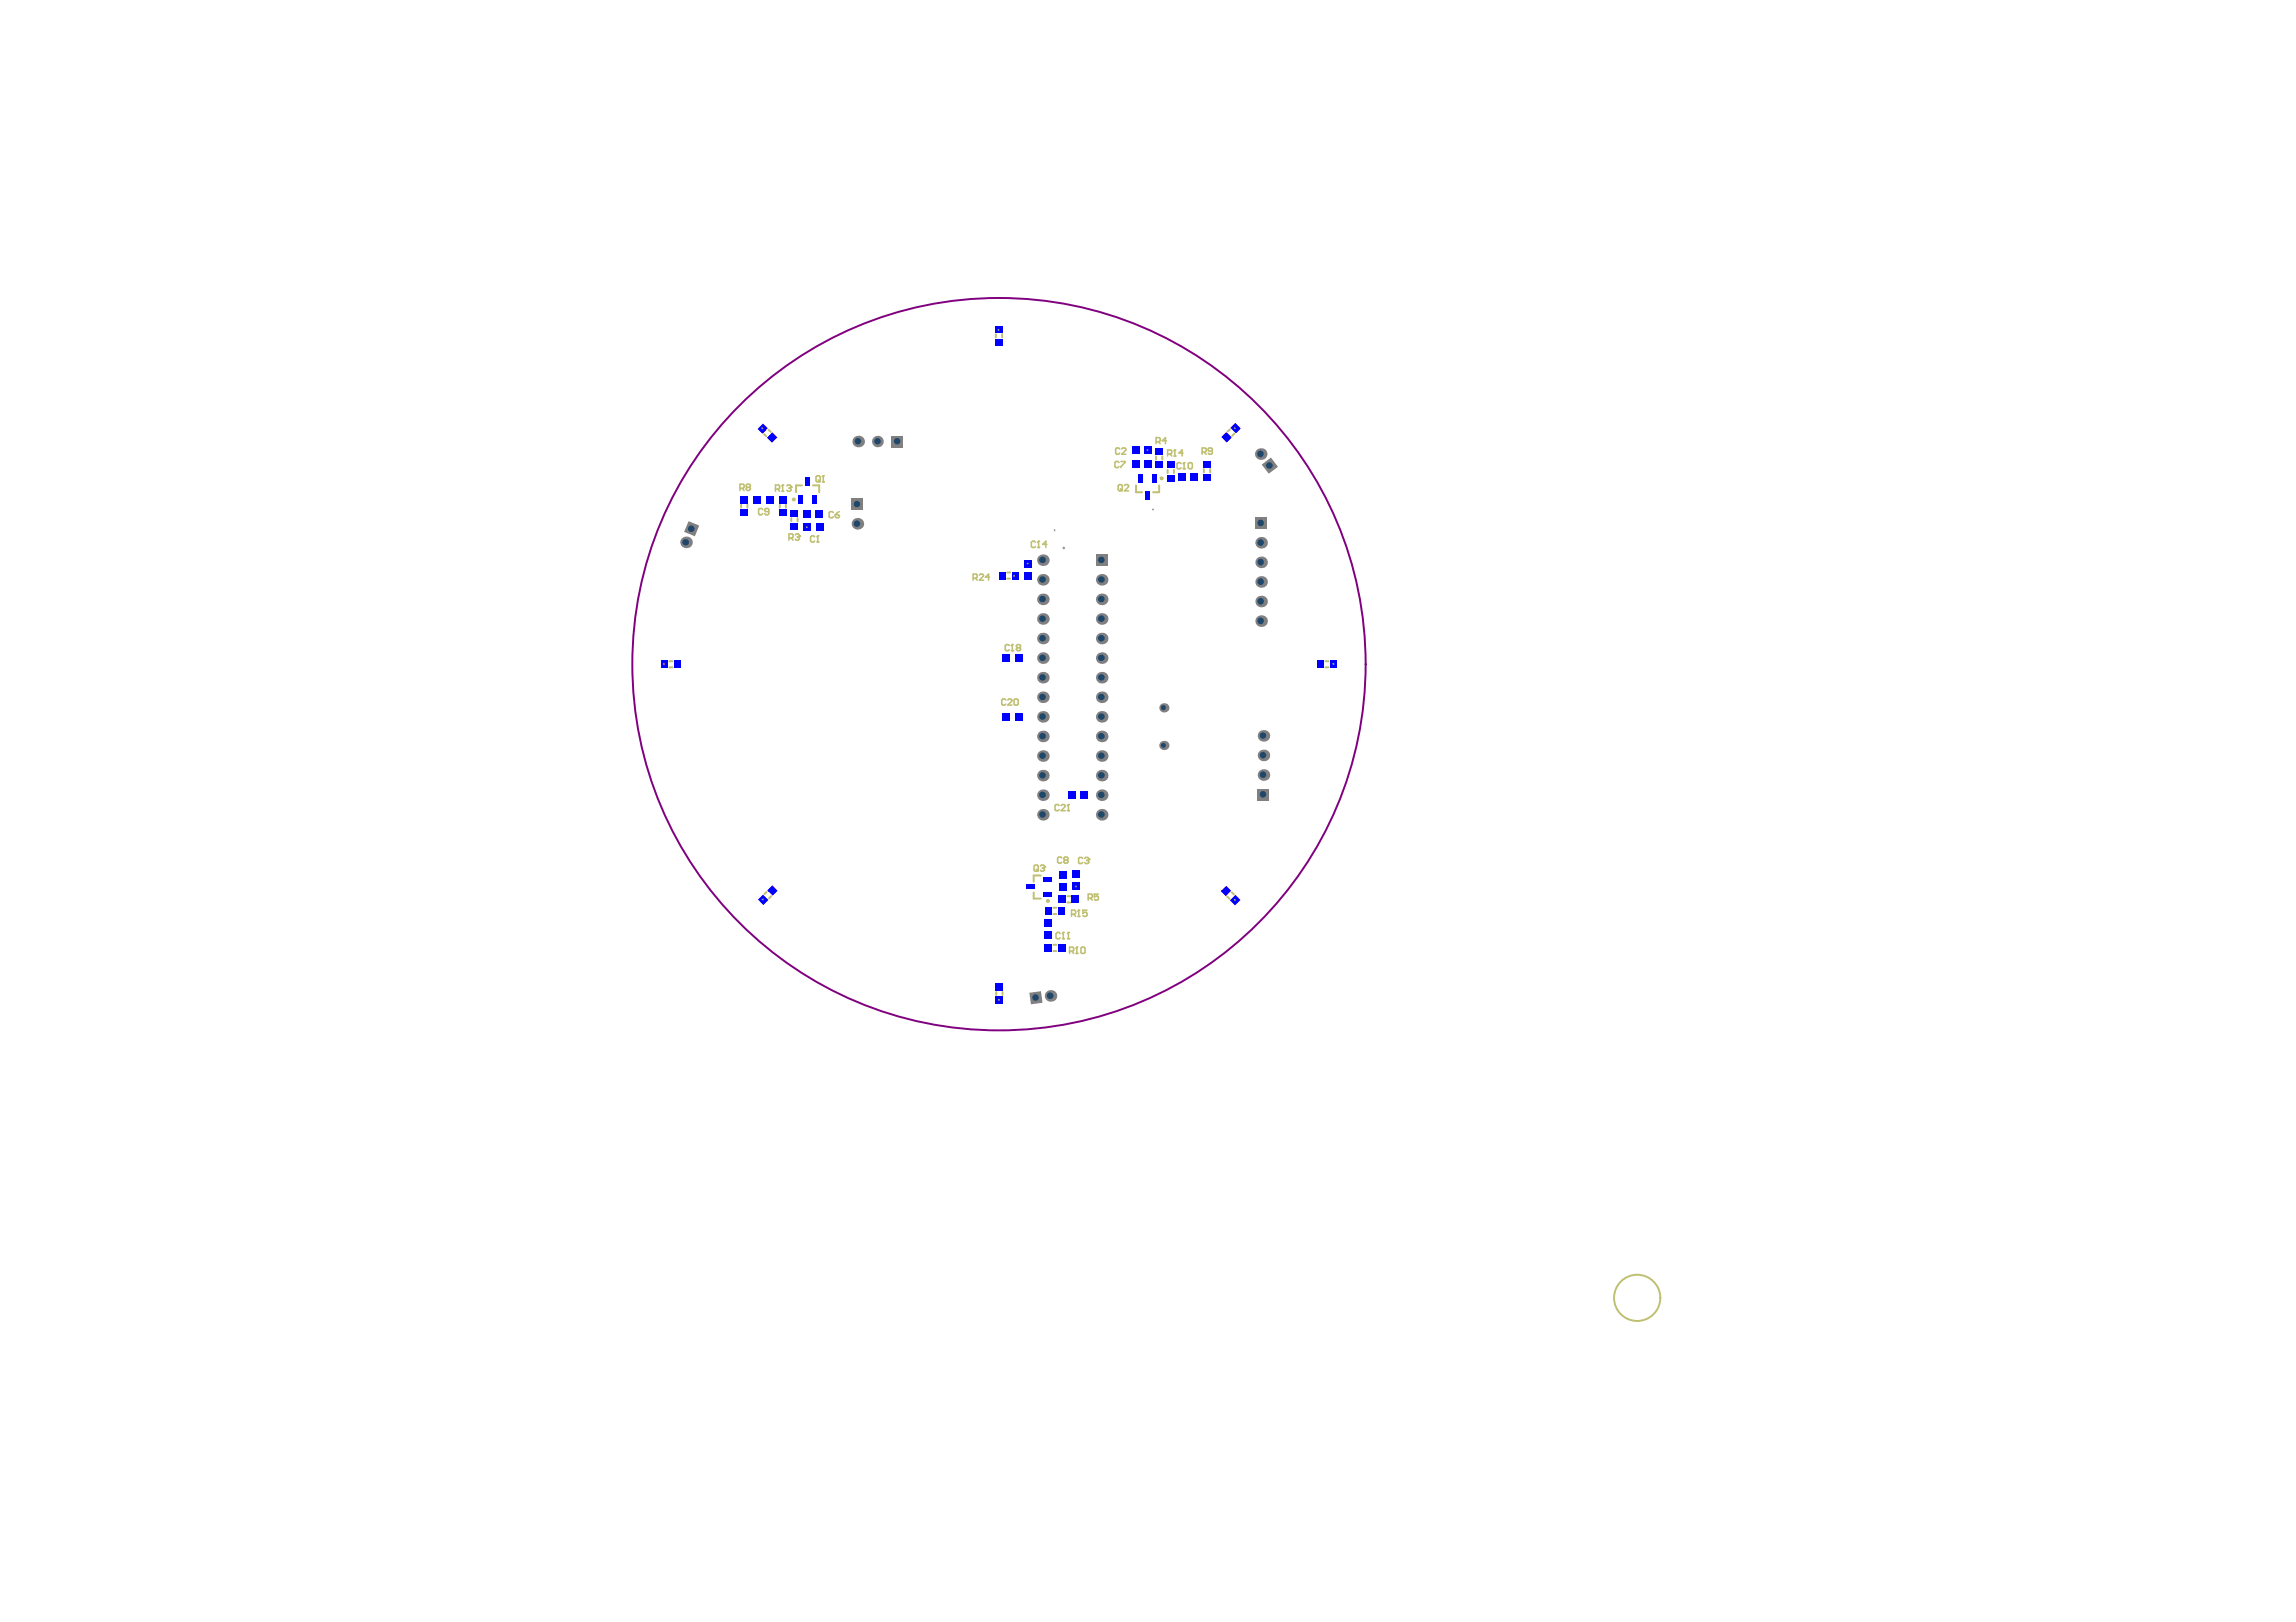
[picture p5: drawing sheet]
<svg xmlns="http://www.w3.org/2000/svg" width="297mm" height="210mm" viewBox="0 0 297 210" stroke-linecap="round" stroke-linejoin="round" font-family="sans-serif">
<g fill="none" stroke="#c0c073" stroke-width=".25">
<path d="M98.9 56.2l.2 .3M99.4 55.6l.3 .3M128.8 43.3v.4M129.6 43.3v.4M149.6 59.1v.4M150.4 59.1v.4M159.1 55.6l-.3 .2M159.7 56.1l-.3 .3M95.9 65.3v.4M96.7 65.3v.4M100.9 65.3v.4M101.7 65.3v.4"/>
<path d="M102.4 67v.5M103.2 67v.5M103.8 62.8h-.8v.9M105.2 62.8h.8v.9M130.3 74.9h.4M130.3 74.1h.4M147 62.8v.9h.8M150 62.8v.9h-.8M151.1 60.8v.4M151.9 60.8v.4M155.7 60.7v.4M156.6 60.7v.4"/>
<path d="M86.6 85.6h.4M86.6 86.4h.4M171.5 85.6h.4M171.5 86.4h.4M99.2 115.4l-.3 .3M99.8 116l-.3 .3M133.7 115.5v.8h.9M134.6 113.3h-.9v.8M136.3 117.5h.4M136.3 118.3h.4M138.1 116.8h.4M138.1 116h.4"/>
<path d="M158.8 116l.3 .3M159.4 115.5l.2 .3M128.9 128.4v.4M129.7 128.4v.4M136.3 122.3h.4M136.3 123.1h.4"/>
<circle cx="102.7" cy="64.6" r=".13"/>
<circle cx="150.3" cy="61.9" r=".13"/>
<circle cx="135.6" cy="116.6" r=".13"/>
<circle cx="211.8" cy="168" r="2.99"/>
</g>
<g fill="none" stroke="#c0c073" stroke-width=".2">
<path d="M144.8 59.8l-.2-.1h-.2l-.2 .1v.6l.2 .1h.2l.2-.1M144.9 58.1l-.2-.1h-.2l-.2 .1v.5l.2 .2h.2l.2-.2M145 59.7h.6v.1l-.6 .6v.1M145.1 58.1l.1-.1h.3l.2 .1v.2l-.6 .5h.6M149.6 57.2h.4l.1-.2v-.2l-.1-.2h-.4v.8M149.8 57.2l.3 .2M150.9 57h-.5l.4-.4v.8M151.1 58.8h.4l.1-.2v-.2l-.1-.2h-.4v.8M151.3 58.8l.3 .2M151.9 59h.2M152 58.2h.1M152 58.2l-.1 .2"/>
<path d="M152 58.2v.8M153.1 58.6h-.6l.4-.4v.8M153.2 59.9h.1M153.2 59.9v.8M153.2 59.9l-.1 .1M155.5 58.5h.4l.2-.1v-.3l-.2-.1h-.4v.8M155.8 58.5l.3 .3M156.8 58.4h-.4l-.1-.1 .1-.3h.3l.1 .1v.5l-.1 .2h-.3l-.1-.2M95.7 63.2h.4l.2-.1v-.3l-.2-.1h-.4v.8M96 63.2l.3 .3M96.7 63.1l-.2-.2 .2-.2h.2l.2 .1v.1l-.2 .2M96.7 63.1l-.2 .1 .2 .3h.2l.2-.2v-.1l-.2-.1"/>
<path d="M96.7 63.1h.2M98.7 65.9l-.2-.1h-.2l-.2 .1v.6l.2 .1h.2l.2-.1M99.5 66.2h-.4l-.2-.1 .2-.3h.2l.2 .1v.6l-.2 .1h-.2l-.2-.1M100.3 63.3h.4l.2-.1v-.3l-.2-.1h-.4v.8M100.6 63.3l.3 .3M101.1 63.6h.3M101.3 62.8h.1M101.3 62.8l-.2 .1M101.3 62.8v.8M101.8 62.9l.1-.1h.3l.1 .2M102.1 69.6h.4l.1-.1v-.3l-.1-.1h-.4v.8M102.1 63.2h.1"/>
<path d="M102.2 63.2l.1 .1-.1 .3h-.3l-.1-.2M102.3 63h.1M102.3 63l-.1 .2M102.4 69.6l.2 .3M102.9 69.2l.1-.1h.3l.1 .1v.2M103.1 69.5h.2M103.3 69.5l.1 .1-.1 .3h-.3l-.1-.1M103.4 69.4h.1M103.4 69.4l-.1 .1M105.4 69.5l-.1-.1h-.3l-.1 .1v.5l.1 .1h.3l.1-.1M105.6 61.7l.1-.1h.3l.1 .1v.5l-.1 .2h-.3l-.1-.2zM105.7 70.1h.2"/>
<path d="M105.8 69.4h.1M105.8 69.4v.7M105.8 69.4l-.1 .1M105.9 62.1l.2 .3M106.4 62.4h.2M106.5 61.6h.1M106.5 61.6v.8M106.5 61.6l-.1 .1M107.8 66.3l-.1-.1h-.3l-.1 .1v.6l.1 .1h.3l.1-.1M108.1 66.6h.4l.1 .3-.1 .1h-.3l-.1-.1zM108.6 66.2l-.5 .4M125.9 74.8h.4l.1-.1v-.3l-.1-.1h-.4v.8"/>
<path d="M126.2 74.8l.2 .3M126.7 74.4l.1-.1h.3l.1 .1v.1l-.5 .6h.5M128 74.7h-.5l.4-.4v.8M134 70.2l-.2-.2h-.2l-.2 .2v.5l.2 .1h.2l.2-.1M134.2 70.8h.3M134.4 70h.1M134.4 70v.8M134.4 70l-.2 .2M135.4 70.4h-.5l.4-.4v.8M144.7 62.8l.1-.1h.3l.1 .1v.6l-.1 .1h-.3l-.1-.1zM144.9 63.2l.3 .3M145.5 62.8l.1-.1h.3l.1 .1v.2l-.5 .5h.5"/>
<path d="M152.8 60l-.1-.1h-.3l-.1 .1v.5l.1 .2h.3l.1-.2M153.1 60.7h.2M153.7 60l.2-.1h.2l.2 .1v.5l-.2 .2h-.2l-.2-.2zM130.1 90.6l-.1-.1h-.3l-.1 .1v.5l.1 .1h.3l.1-.1M130.4 90.6l.1-.1h.3l.1 .1v.1l-.5 .5h.5M130.6 83.5l-.2-.1h-.2l-.1 .1v.6l.1 .1h.2l.2-.1M130.8 84.2h.3M131 83.4h.1M131 83.4v.8M131 83.4l-.2 .1M131.2 90.6l.1-.1h.3l.1 .1v.5l-.1 .1h-.3l-.1-.1zM131.7 83.8l-.2-.1v-.2l.2-.1h.2l.1 .1-.1 .3"/>
<path d="M131.7 83.8l-.2 .1v.2l.2 .1h.2l.1-.1-.1-.3M131.7 83.8h.2M133.8 112.1l.1-.1h.3l.1 .1v.5l-.1 .1h-.3l-.1-.1zM134.1 112.5l.2 .2M134.6 112.1l.1-.1h.3l.1 .1v.1M134.8 112.4h.2M135 112.4l.1 .1v.1l-.1 .1h-.3l-.1-.1M135.1 112.2h.1M135.1 112.2l-.1 .2M137 104.2l-.1-.1h-.3l-.1 .1v.6l.1 .1h.3l.1-.1M137.3 104.2l.1-.1h.3l.1 .1v.2l-.5 .5h.5M137.4 111l-.2-.1h-.2l-.2 .1v.6l.2 .1h.2l.2-.1"/>
<path d="M137.8 111.3l-.2-.1 .2-.3h.2l.2 .1-.2 .3M137.8 111.3l-.2 .1 .2 .3h.2l.2-.1-.2-.3M137.8 111.3h.2M138.1 104.9h.2M138.2 104.1h.1M138.2 104.1v.8M138.2 104.1l-.1 .1M138.6 118.3h.4l.2-.1v-.3l-.2-.1h-.4v.8M138.9 118.3l.3 .3M139.4 118.6h.3M139.6 117.8h.1M139.6 117.8v.8"/>
<path d="M139.6 117.8l-.2 .1M140.1 111.1l-.2-.1h-.2l-.2 .1v.5l.2 .1h.2l.2-.1M140.3 111.1l.2-.1h.2l.2 .2M140.6 111.3h.1M140.6 117.8h-.5v.4l.3-.1 .2 .1v.3l-.1 .1h-.3l-.1-.1M140.7 111.3l.2 .2-.2 .2h-.2l-.2-.1M140.8 116.2h.4l.1-.1v-.3l-.1-.1h-.4v.8M140.9 111.2h.1M140.9 111.2l-.2 .1M141 116.2l.3 .3M142.1 115.7h-.5v.4l.4-.1 .1 .1v.3l-.1 .1h-.3l-.1-.1M137.2 120.8l-.2-.1h-.2l-.2 .1v.6l.2 .1h.2l.2-.1"/>
<path d="M137.4 121.5h.3M137.6 120.7h.1M137.6 120.7v.8M137.6 120.7l-.2 .1M138.1 121.5h.3M138.2 120.7h.1M138.2 120.7v.8M138.2 120.7l-.1 .1M138.4 123.1h.4l.1-.1v-.3l-.1-.1h-.4v.8M138.7 123.1l.2 .3M139.2 123.4h.2M139.3 122.6h.1"/>
<path d="M139.3 122.6v.8M139.3 122.6l-.1 .1M140 122.6h.2l.2 .1v.6l-.2 .1h-.2l-.2-.1v-.6z"/>
</g>
<circle cx="163.5" cy="97.8" r=".75" fill="#808080"/>
<circle cx="163.4" cy="97.7" r=".42" fill="#1f4769"/>
<circle cx="134.9" cy="97.8" r=".75" fill="#808080"/>
<circle cx="134.9" cy="97.8" r=".42" fill="#1f4769"/>
<circle cx="134.9" cy="87.7" r=".75" fill="#808080"/>
<circle cx="134.9" cy="87.7" r=".42" fill="#1f4769"/>
<circle cx="134.9" cy="77.6" r=".75" fill="#808080"/>
<circle cx="134.9" cy="77.5" r=".42" fill="#1f4769"/>
<path d="M162.7 102.1h1.5v1.5h-1.5z" fill-rule="evenodd" fill="#808080"/>
<circle cx="163.4" cy="102.8" r=".42" fill="#1f4769"/>
<circle cx="163.5" cy="95.2" r=".75" fill="#808080"/>
<circle cx="163.4" cy="95.2" r=".42" fill="#1f4769"/>
<circle cx="134.9" cy="105.4" r=".75" fill="#808080"/>
<circle cx="134.9" cy="105.4" r=".42" fill="#1f4769"/>
<circle cx="134.9" cy="102.9" r=".75" fill="#808080"/>
<circle cx="134.9" cy="102.9" r=".42" fill="#1f4769"/>
<circle cx="134.9" cy="95.3" r=".75" fill="#808080"/>
<circle cx="134.9" cy="95.3" r=".42" fill="#1f4769"/>
<circle cx="134.9" cy="92.8" r=".75" fill="#808080"/>
<circle cx="134.9" cy="92.7" r=".42" fill="#1f4769"/>
<circle cx="134.9" cy="90.2" r=".75" fill="#808080"/>
<circle cx="134.9" cy="90.2" r=".42" fill="#1f4769"/>
<circle cx="134.9" cy="85.2" r=".75" fill="#808080"/>
<circle cx="134.9" cy="85.1" r=".42" fill="#1f4769"/>
<circle cx="134.9" cy="82.6" r=".75" fill="#808080"/>
<circle cx="134.9" cy="82.6" r=".42" fill="#1f4769"/>
<circle cx="134.9" cy="80.1" r=".75" fill="#808080"/>
<circle cx="134.9" cy="80.1" r=".42" fill="#1f4769"/>
<circle cx="134.9" cy="72.5" r=".75" fill="#808080"/>
<circle cx="134.9" cy="72.5" r=".42" fill="#1f4769"/>
<circle cx="163.5" cy="100.3" r=".75" fill="#808080"/>
<circle cx="163.4" cy="100.3" r=".42" fill="#1f4769"/>
<circle cx="134.9" cy="100.4" r=".75" fill="#808080"/>
<circle cx="134.9" cy="100.3" r=".42" fill="#1f4769"/>
<circle cx="134.9" cy="75" r=".75" fill="#808080"/>
<circle cx="134.9" cy="75" r=".42" fill="#1f4769"/>
<circle cx="150.6" cy="91.6" r=".6" fill="#808080"/>
<circle cx="150.5" cy="91.6" r=".32" fill="#1f4769"/>
<circle cx="163.2" cy="80.4" r=".75" fill="#808080"/>
<circle cx="163.1" cy="80.4" r=".42" fill="#1f4769"/>
<circle cx="163.2" cy="77.8" r=".75" fill="#808080"/>
<circle cx="163.1" cy="77.8" r=".42" fill="#1f4769"/>
<circle cx="163.2" cy="72.8" r=".75" fill="#808080"/>
<circle cx="163.1" cy="72.7" r=".42" fill="#1f4769"/>
<circle cx="163.2" cy="70.2" r=".75" fill="#808080"/>
<circle cx="163.1" cy="70.2" r=".42" fill="#1f4769"/>
<circle cx="150.6" cy="96.5" r=".6" fill="#808080"/>
<circle cx="150.5" cy="96.5" r=".32" fill="#1f4769"/>
<path d="M133.2 128.5l1.5-.2 .2 1.5-1.5 .2z" fill-rule="evenodd" fill="#808080"/>
<circle cx="134" cy="129.1" r=".42" fill="#1f4769"/>
<path d="M113.6 57.1h.1" fill="none" stroke="#808080" stroke-width="1.5"/>
<circle cx="113.5" cy="57.1" r=".42" fill="#1f4769"/>
<path d="M115.3 56.4h1.5v1.5h-1.5z" fill-rule="evenodd" fill="#808080"/>
<circle cx="116.1" cy="57.1" r=".42" fill="#1f4769"/>
<circle cx="88.8" cy="70.2" r=".75" fill="#808080"/>
<circle cx="88.7" cy="70.2" r=".42" fill="#1f4769"/>
<circle cx="163.2" cy="75.3" r=".75" fill="#808080"/>
<circle cx="163.1" cy="75.3" r=".42" fill="#1f4769"/>
<path d="M162.4 66.9h1.5v1.5h-1.5z" fill-rule="evenodd" fill="#808080"/>
<circle cx="163.1" cy="67.7" r=".42" fill="#1f4769"/>
<circle cx="163.1" cy="58.8" r=".75" fill="#808080"/>
<circle cx="163.1" cy="58.7" r=".42" fill="#1f4769"/>
<path d="M163.2 60.1l1.2-.9 .9 1.2-1.2 .9z" fill-rule="evenodd" fill="#808080"/>
<circle cx="164.2" cy="60.2" r=".42" fill="#1f4769"/>
<path d="M89.1 67.5l1.4 .5-.6 1.4-1.4-.6z" fill-rule="evenodd" fill="#808080"/>
<circle cx="89.4" cy="68.4" r=".42" fill="#1f4769"/>
<circle cx="142.5" cy="97.8" r=".75" fill="#808080"/>
<circle cx="142.5" cy="97.8" r=".42" fill="#1f4769"/>
<circle cx="142.5" cy="87.7" r=".75" fill="#808080"/>
<circle cx="142.5" cy="87.7" r=".42" fill="#1f4769"/>
<circle cx="142.5" cy="77.6" r=".75" fill="#808080"/>
<circle cx="142.5" cy="77.5" r=".42" fill="#1f4769"/>
<circle cx="142.5" cy="105.4" r=".75" fill="#808080"/>
<circle cx="142.5" cy="105.4" r=".42" fill="#1f4769"/>
<circle cx="142.5" cy="102.9" r=".75" fill="#808080"/>
<circle cx="142.5" cy="102.9" r=".42" fill="#1f4769"/>
<circle cx="142.5" cy="95.3" r=".75" fill="#808080"/>
<circle cx="142.5" cy="95.3" r=".42" fill="#1f4769"/>
<circle cx="142.5" cy="92.8" r=".75" fill="#808080"/>
<circle cx="142.5" cy="92.7" r=".42" fill="#1f4769"/>
<circle cx="142.5" cy="90.2" r=".75" fill="#808080"/>
<circle cx="142.5" cy="90.2" r=".42" fill="#1f4769"/>
<circle cx="142.5" cy="85.2" r=".75" fill="#808080"/>
<circle cx="142.5" cy="85.1" r=".42" fill="#1f4769"/>
<circle cx="142.5" cy="82.6" r=".75" fill="#808080"/>
<circle cx="142.5" cy="82.6" r=".42" fill="#1f4769"/>
<circle cx="142.5" cy="80.1" r=".75" fill="#808080"/>
<circle cx="142.5" cy="80.1" r=".42" fill="#1f4769"/>
<path d="M141.8 71.8h1.5v1.5h-1.5z" fill-rule="evenodd" fill="#808080"/>
<circle cx="142.5" cy="72.5" r=".42" fill="#1f4769"/>
<circle cx="135.9" cy="128.9" r=".75" fill="#808080"/>
<circle cx="135.9" cy="128.9" r=".43" fill="#1f4769"/>
<path d="M110.2 64.5h1.5v1.5h-1.5z" fill-rule="evenodd" fill="#808080"/>
<circle cx="110.9" cy="65.2" r=".42" fill="#1f4769"/>
<circle cx="111" cy="57.1" r=".75" fill="#808080"/>
<circle cx="111" cy="57.1" r=".42" fill="#1f4769"/>
<circle cx="142.5" cy="100.4" r=".75" fill="#808080"/>
<circle cx="142.5" cy="100.3" r=".42" fill="#1f4769"/>
<circle cx="142.5" cy="75" r=".75" fill="#808080"/>
<circle cx="142.5" cy="75" r=".42" fill="#1f4769"/>
<circle cx="110.9" cy="67.8" r=".75" fill="#808080"/>
<circle cx="110.9" cy="67.8" r=".42" fill="#1f4769"/>
<g fill="#00f">
<path d="M138.7 115.9h.9v1h-.9z" fill-rule="evenodd"/>
<path d="M136.9 117.4h.9v1h-.9z" fill-rule="evenodd"/>
<path d="M137 115.9h.9v1h-.9z" fill-rule="evenodd"/>
<path d="M98 55.5l.7-.7 .6 .6-.7 .7z" fill-rule="evenodd"/>
<path d="M85.5 85.5h.9v1h-.9z" fill-rule="evenodd"/>
<path d="M151 61.4h1v.9h-1z" fill-rule="evenodd"/>
<path d="M151 59.7h1v.9h-1z" fill-rule="evenodd"/>
<path d="M149.1 61.3h.6v1.2h-.6z" fill-rule="evenodd"/>
<path d="M147.2 61.3h.6v1.2h-.6z" fill-rule="evenodd"/>
<path d="M146.4 59.5h1v1h-1z" fill-rule="evenodd"/>
<path d="M146.4 57.8h1v1h-1z" fill-rule="evenodd"/>
<path d="M138.7 112.6h1v1h-1z" fill-rule="evenodd"/>
<path d="M138.7 114.2h1v1h-1z" fill-rule="evenodd"/>
<path d="M136.9 122.2h.9v1h-.9z" fill-rule="evenodd"/>
<path d="M137 114.3h1v1h-1z" fill-rule="evenodd"/>
<path d="M137 112.7h1v1h-1z" fill-rule="evenodd"/>
<path d="M132.7 114.5h1.2v.6h-1.2z" fill-rule="evenodd"/>
<path d="M132.5 72.4h1v1h-1z" fill-rule="evenodd"/>
<path d="M132.5 74h1v1h-1z" fill-rule="evenodd"/>
<path d="M130.9 74h.9v1h-.9z" fill-rule="evenodd"/>
<path d="M128.8 127.3h1v.9h-1z" fill-rule="evenodd"/>
<path d="M128.8 129h1v.9h-1z" fill-rule="evenodd"/>
<path d="M128.7 43.9h1v.9h-1z" fill-rule="evenodd"/>
<path d="M104 67.7h.9v1h-.9z" fill-rule="evenodd"/>
<path d="M103.9 66h1v1h-1z" fill-rule="evenodd"/>
<path d="M104.2 61.8h.6v1.1h-.6z" fill-rule="evenodd"/>
<path d="M102.3 67.7h1v.8h-1z" fill-rule="evenodd"/>
<path d="M102.3 66h1v.8h-1z" fill-rule="evenodd"/>
<path d="M95.8 65.9h1v.9h-1z" fill-rule="evenodd"/>
<path d="M95.8 64.2h1v.9h-1z" fill-rule="evenodd"/>
<path d="M128.7 42.2h1v.9h-1z" fill-rule="evenodd"/>
<path d="M98.1 116.4l.6-.6 .7 .7-.6 .6z" fill-rule="evenodd"/>
<path d="M170.4 85.4h.9v1.1h-.9z" fill-rule="evenodd"/>
<path d="M172.1 85.5h.9v1h-.9z" fill-rule="evenodd"/>
<path d="M154 61.3h1v1h-1z" fill-rule="evenodd"/>
<path d="M152.4 61.3h1v1h-1z" fill-rule="evenodd"/>
<path d="M155.6 61.3h1.1v.9h-1.1z" fill-rule="evenodd"/>
<path d="M135.2 117.4h.9v1h-.9z" fill-rule="evenodd"/>
<path d="M87.2 85.5h.9v1h-.9z" fill-rule="evenodd"/>
<path d="M157.9 115.3l.7-.7 .7 .7-.7 .7z" fill-rule="evenodd"/>
<path d="M155.6 59.6h1.1v.9h-1.1z" fill-rule="evenodd"/>
<path d="M149.5 59.7h1v.9h-1z" fill-rule="evenodd"/>
<path d="M148.2 63.6h.6v1.1h-.6z" fill-rule="evenodd"/>
<path d="M148 59.5h1v1h-1z" fill-rule="evenodd"/>
<path d="M149.5 58h1v.9h-1z" fill-rule="evenodd"/>
<path d="M148 57.8h1v1h-1z" fill-rule="evenodd"/>
<path d="M135.2 122.2h.9v1h-.9z" fill-rule="evenodd"/>
<path d="M139.8 102.4h1v1h-1z" fill-rule="evenodd"/>
<path d="M138.2 102.4h1v1h-1z" fill-rule="evenodd"/>
<path d="M129.7 92.2h1v1h-1z" fill-rule="evenodd"/>
<path d="M131.3 92.2h1v1h-1z" fill-rule="evenodd"/>
<path d="M131.3 84.7h1v1h-1z" fill-rule="evenodd"/>
<path d="M129.7 84.7h1v1h-1z" fill-rule="evenodd"/>
<path d="M129.2 74h.9v1h-.9z" fill-rule="evenodd"/>
<path d="M105.5 67.7h1v1h-1z" fill-rule="evenodd"/>
<path d="M105.5 66h1v1h-1z" fill-rule="evenodd"/>
<path d="M103.2 64.1h.6v1.1h-.6z" fill-rule="evenodd"/>
<path d="M105.1 64.1h.6v1.1h-.6z" fill-rule="evenodd"/>
<path d="M99.3 115.2l.6-.6 .7 .7-.6 .6z" fill-rule="evenodd"/>
<path d="M99.1 64.2h1v1h-1z" fill-rule="evenodd"/>
<path d="M97.5 64.2h1v1h-1z" fill-rule="evenodd"/>
<path d="M100.8 65.9h1v.9h-1z" fill-rule="evenodd"/>
<path d="M100.8 64.2h1v.9h-1z" fill-rule="evenodd"/>
<path d="M99.9 55.9l.7 .7-.7 .7-.7-.6z" fill-rule="evenodd"/>
<path d="M159.2 55.4l.6-.7 .7 .7-.6 .7z" fill-rule="evenodd"/>
<path d="M135 115.4h1.1v.7h-1.1z" fill-rule="evenodd"/>
<path d="M135 113.5h1.1v.7h-1.1z" fill-rule="evenodd"/>
<path d="M158 56.6l.6-.7 .8 .7-.7 .7z" fill-rule="evenodd"/>
<path d="M135.1 120.6h1v1h-1z" fill-rule="evenodd"/>
<path d="M135.1 119h1v1h-1z" fill-rule="evenodd"/>
<path d="M159.1 116.5l.7-.7 .7 .7-.7 .7z" fill-rule="evenodd"/>
</g>
<circle cx="129.3" cy="86" r="47.4" fill="none" stroke="#800080" stroke-width=".25"/>
<g fill="#a6968d">
<circle cx="137.6" cy="70.9" r=".16"/>
<circle cx="132.9" cy="72.9" r=".13"/>
<circle cx="129.2" cy="129.4" r=".13"/>
<circle cx="159.8" cy="116.5" r=".13"/>
<circle cx="172.5" cy="85.9" r=".13"/>
<circle cx="159.8" cy="55.4" r=".13"/>
<circle cx="129.2" cy="42.7" r=".13"/>
<circle cx="98.6" cy="55.4" r=".13"/>
<circle cx="85.9" cy="85.9" r=".13"/>
<circle cx="98.7" cy="116.4" r=".13"/>
<circle cx="149.2" cy="65.9" r=".12"/>
<circle cx="136.4" cy="68.6" r=".12"/>
<circle cx="148.5" cy="58.3" r=".13"/>
<circle cx="139.2" cy="114.7" r=".13"/>
<circle cx="104.4" cy="68.2" r=".12"/>
<circle cx="131.2" cy="74.5" r=".13"/>
</g>
</svg>
